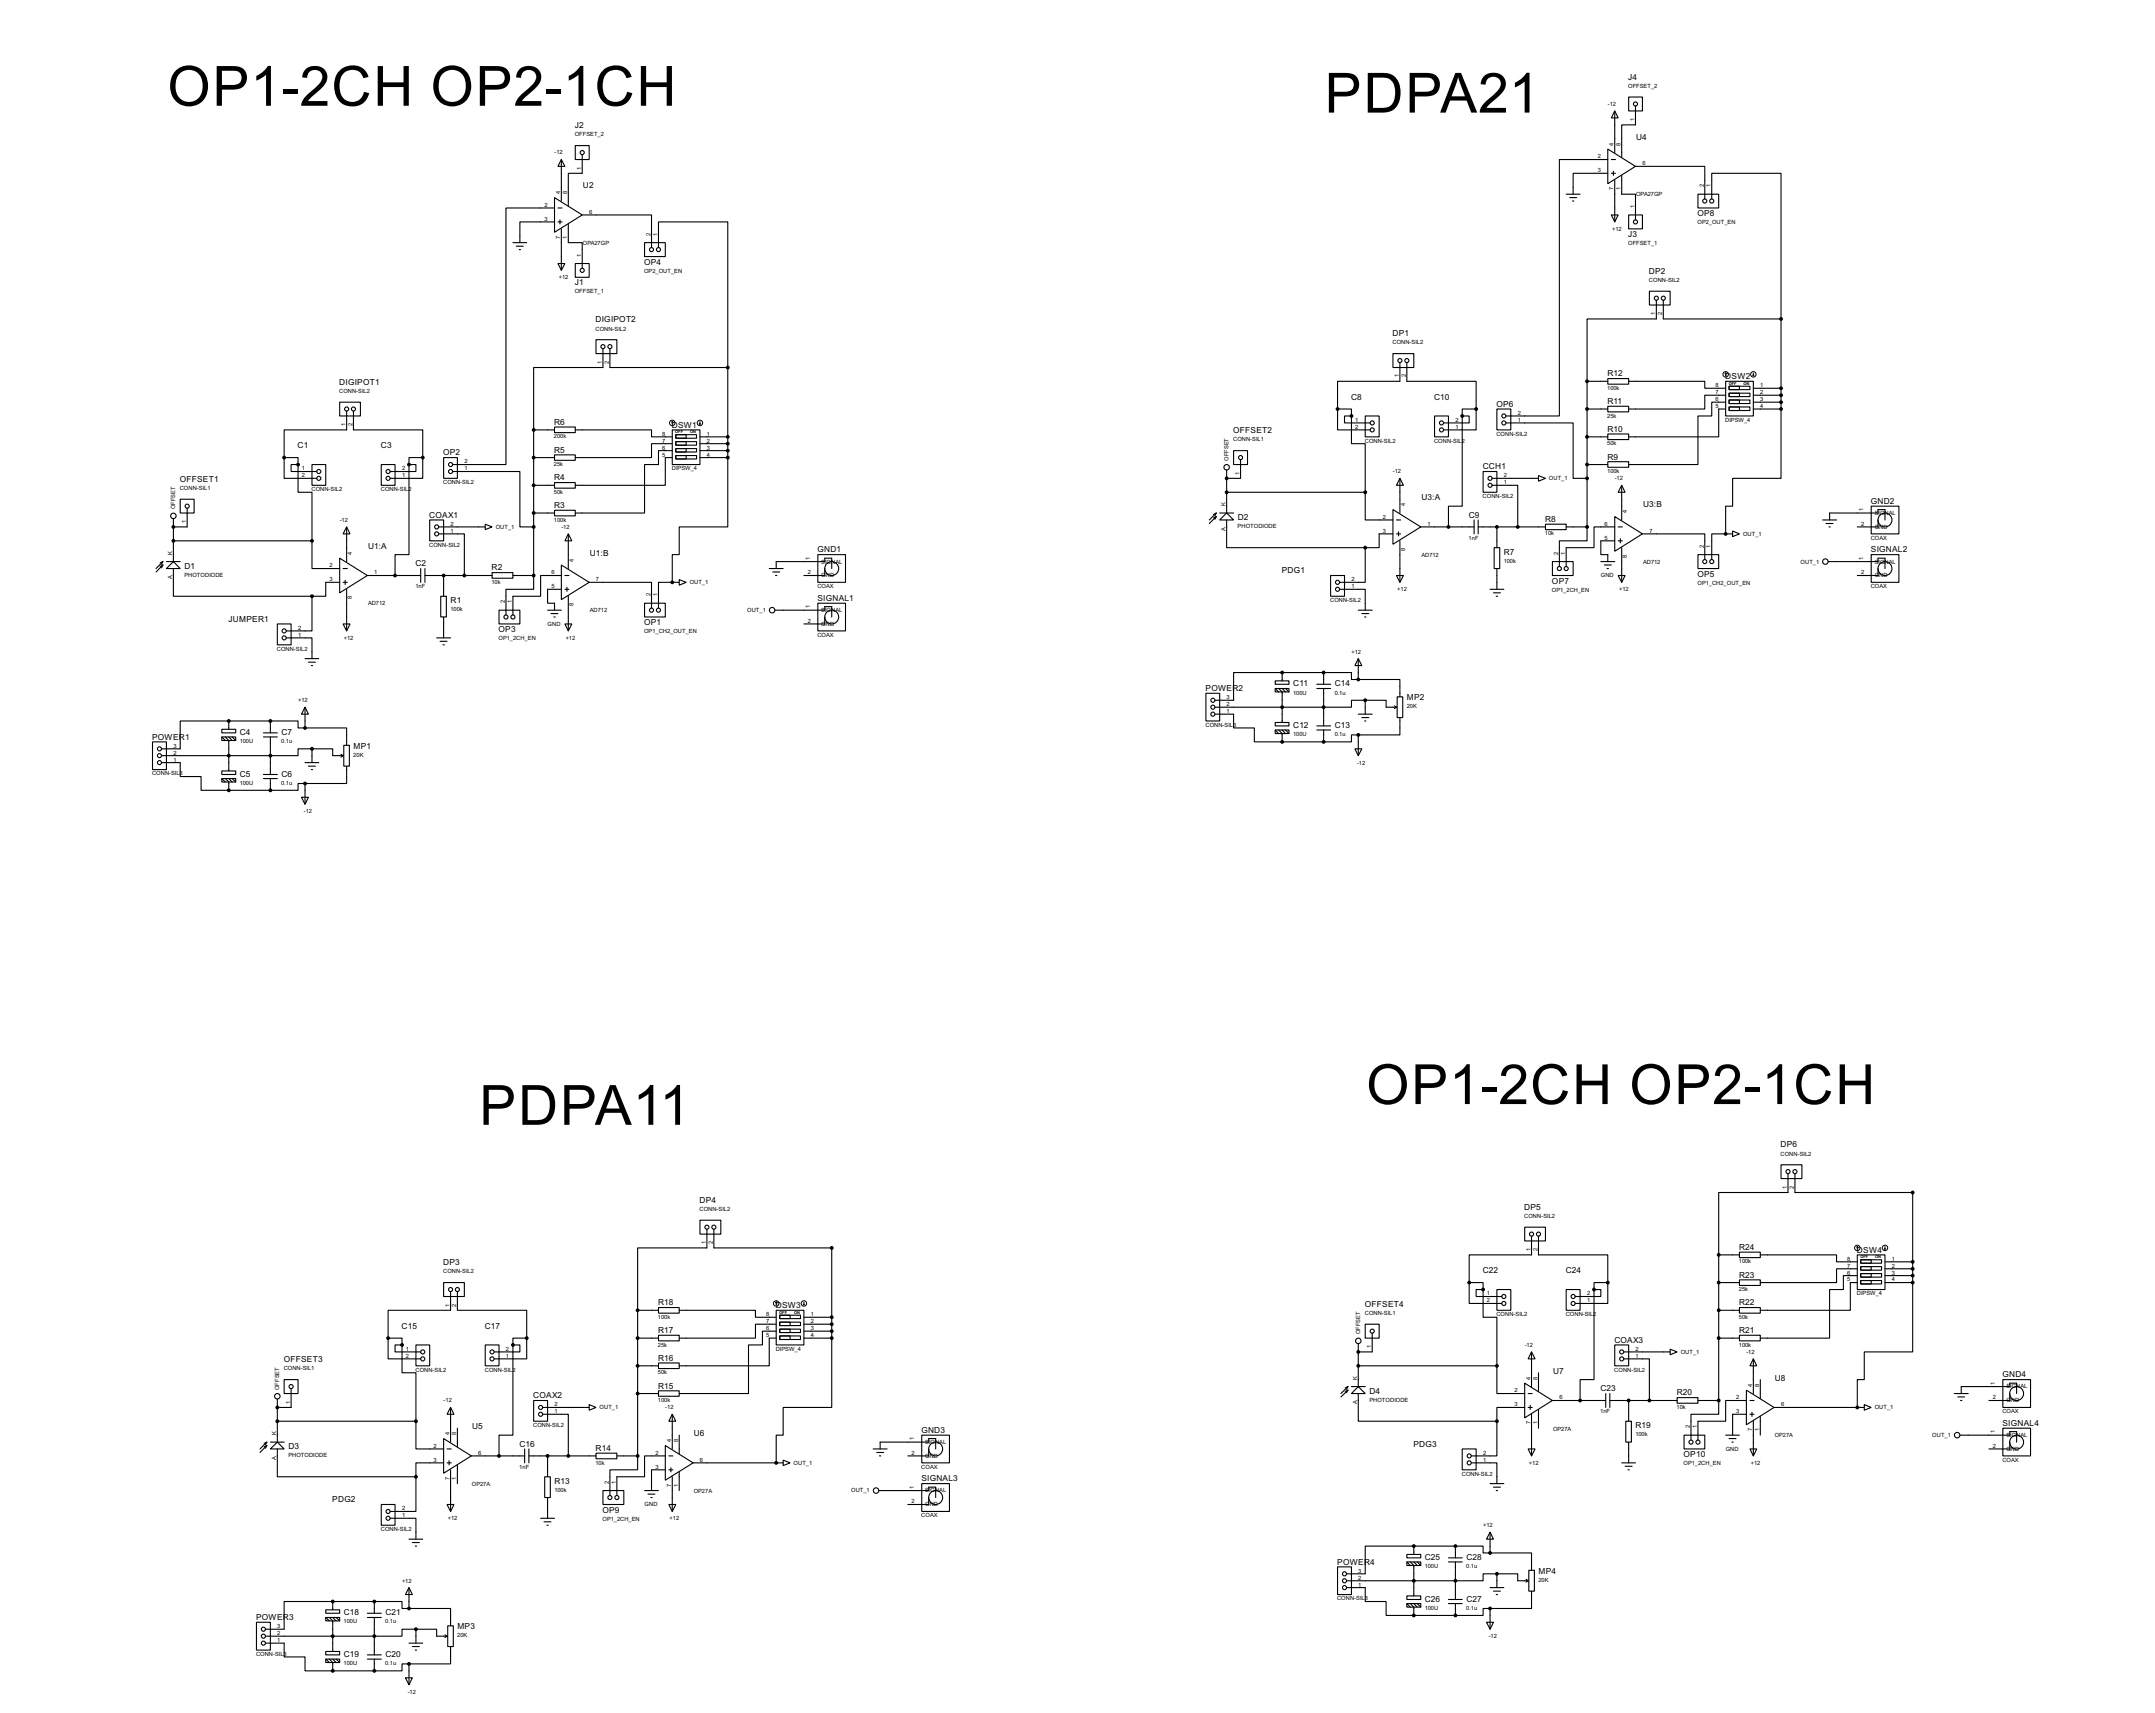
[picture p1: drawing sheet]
<svg xmlns="http://www.w3.org/2000/svg" width="790mm" height="628mm" viewBox="0 0 790 628" stroke-linecap="round" stroke-linejoin="round" font-family="sans-serif">
<defs><g id="words">
<g font-size="22.7">
<text x="61.4" y="38.8">OP1-2CH OP2-1CH</text>
<text x="485.5" y="41.3">PDPA21</text>
<text x="500.8" y="404.5">OP1-2CH OP2-1CH</text>
<text x="175.7" y="412.1">PDPA11</text>
</g>
<g font-size="3.4">
<text x="596.8" y="29.2">J4</text>
<text x="210.7" y="47">J2</text>
<text x="599.7" y="51.3">U4</text>
<text x="213.7" y="69.1">U2</text>
<text x="622.2" y="79.1">OP8</text>
<text x="596.8" y="86.8">J3</text>
<text x="236.1" y="96.9">OP4</text>
<text x="604.4" y="100.3">DP2</text>
<text x="210.7" y="104.5">J1</text>
<text x="218.3" y="118.1">DIGIPOT2</text>
<text x="510.4" y="123.2">DP1</text>
<text x="589.2" y="137.9">R12</text>
<text x="124.4" y="141">DIGIPOT1</text>
<text x="632.4" y="138.9">DSW2</text>
<text x="495.2" y="146.6">C8</text>
<text x="525.7" y="146.6">C10</text>
<text x="548.5" y="149">OP6</text>
<text x="589.2" y="148.1">R11</text>
<text x="203.1" y="155.7">R6</text>
<text x="246.3" y="156.7">DSW1</text>
<text x="452" y="158.7">OFFSET2</text>
<text x="589.2" y="158.2">R10</text>
<text x="109.1" y="164.3">C1</text>
<text x="139.6" y="164.3">C3</text>
<text x="162.5" y="166.9">OP2</text>
<text x="203.1" y="165.8">R5</text>
<text x="543.5" y="172">CCH1</text>
<text x="589.2" y="168.4">R9</text>
<text x="65.9" y="176.6">OFFSET1</text>
<text x="203.1" y="176">R4</text>
<text x="521" y="183.4">U3:A</text>
<text x="602.3" y="185.9">U3:B</text>
<text x="685.7" y="184.7">GND2</text>
<text x="157.4" y="189.7">COAX1</text>
<text x="203.1" y="186.2">R3</text>
<text x="453.7" y="190.5">D2</text>
<text x="538.4" y="189.7">C9</text>
<text x="566.3" y="191.2">R8</text>
<text x="134.9" y="201.1">U1:A</text>
<text x="216.2" y="203.7">U1:B</text>
<text x="299.6" y="202.4">GND1</text>
<text x="551.2" y="203.2">R7</text>
<text x="685.7" y="202.4">SIGNAL2</text>
<text x="67.6" y="208.3">D1</text>
<text x="152.3" y="207.5">C2</text>
<text x="180.2" y="209">R2</text>
<text x="469.8" y="210.1">PDG1</text>
<text x="568.9" y="213.8">OP7</text>
<text x="622.2" y="211.2">OP5</text>
<text x="165.2" y="221">R1</text>
<text x="299.6" y="220.2">SIGNAL1</text>
<text x="83.7" y="227.8">JUMPER1</text>
<text x="182.8" y="231.6">OP3</text>
<text x="236.1" y="229">OP1</text>
<text x="474" y="251.5">C11</text>
<text x="489.3" y="251.5">C14</text>
<text x="441.9" y="253.2">POWER2</text>
<text x="515.7" y="256.6">MP2</text>
<text x="87.9" y="269.3">C4</text>
<text x="103.2" y="269.3">C7</text>
<text x="474" y="266.7">C12</text>
<text x="489.3" y="266.7">C13</text>
<text x="55.8" y="271">POWER1</text>
<text x="129.6" y="274.4">MP1</text>
<text x="87.9" y="284.5">C5</text>
<text x="103.2" y="284.5">C6</text>
<text x="652.7" y="420.4">DP6</text>
<text x="256.4" y="440.7">DP4</text>
<text x="558.7" y="443.3">DP5</text>
<text x="637.4" y="458">R24</text>
<text x="680.6" y="459">DSW4</text>
<text x="162.5" y="463.6">DP3</text>
<text x="543.5" y="466.6">C22</text>
<text x="573.9" y="466.6">C24</text>
<text x="637.4" y="468.1">R23</text>
<text x="241.2" y="478.3">R18</text>
<text x="284.4" y="479.3">DSW3</text>
<text x="500.3" y="478.8">OFFSET4</text>
<text x="637.4" y="478.3">R22</text>
<text x="147.2" y="486.9">C15</text>
<text x="177.7" y="486.9">C17</text>
<text x="241.2" y="488.4">R17</text>
<text x="591.7" y="492">COAX3</text>
<text x="637.4" y="488.4">R21</text>
<text x="104" y="499.2">OFFSET3</text>
<text x="241.2" y="498.6">R16</text>
<text x="569.3" y="503.4">U7</text>
<text x="241.2" y="508.8">R15</text>
<text x="586.6" y="509.8">C23</text>
<text x="650.5" y="506">U8</text>
<text x="734" y="504.7">GND4</text>
<text x="195.5" y="512.3">COAX2</text>
<text x="502" y="510.6">D4</text>
<text x="614.6" y="511.3">R20</text>
<text x="173" y="523.7">U5</text>
<text x="254.3" y="526.3">U6</text>
<text x="337.7" y="525">GND3</text>
<text x="599.5" y="523.3">R19</text>
<text x="734" y="522.5">SIGNAL4</text>
<text x="105.7" y="530.9">D3</text>
<text x="190.4" y="530.1">C16</text>
<text x="218.3" y="531.6">R14</text>
<text x="518.1" y="530.1">PDG3</text>
<text x="617.1" y="533.8">OP10</text>
<text x="203.3" y="543.6">R13</text>
<text x="337.7" y="542.8">SIGNAL3</text>
<text x="121.8" y="550.4">PDG2</text>
<text x="220.9" y="554.2">OP9</text>
<text x="490.1" y="573.3">POWER4</text>
<text x="522.3" y="571.5">C25</text>
<text x="537.5" y="571.5">C28</text>
<text x="563.9" y="576.6">MP4</text>
<text x="522.3" y="586.8">C26</text>
<text x="537.5" y="586.8">C27</text>
<text x="93.9" y="593.6">POWER3</text>
<text x="126" y="591.9">C18</text>
<text x="141.3" y="591.9">C21</text>
<text x="167.7" y="596.9">MP3</text>
<text x="126" y="607.1">C19</text>
<text x="141.3" y="607.1">C20</text>
</g>
<g font-size="2.4">
<text x="596.8" y="32.2">OFFSET_2</text>
<text x="589.3" y="38.8">-12</text>
<text x="599.1" y="44.4" transform="rotate(-90 599.1 44.4)">1</text>
<text x="210.7" y="50">OFFSET_2</text>
<text x="591.5" y="53.4" transform="rotate(-90 591.5 53.4)">4</text>
<text x="594" y="53.3" transform="rotate(-90 594 53.3)">8</text>
<text x="203.3" y="56.6">-12</text>
<text x="585.6" y="58">2</text>
<text x="213" y="62.1" transform="rotate(-90 213 62.1)">1</text>
<text x="585.6" y="63.1">3</text>
<text x="602" y="60.6">6</text>
<text x="205.3" y="71.2" transform="rotate(-90 205.3 71.2)">4</text>
<text x="207.9" y="71.2" transform="rotate(-90 207.9 71.2)">8</text>
<text x="591.5" y="69.8" transform="rotate(-90 591.5 69.8)">7</text>
<text x="594" y="69.8" transform="rotate(-90 594 69.8)">1</text>
<text x="599.7" y="72">OPA27GP</text>
<text x="624.4" y="68.6" transform="rotate(-90 624.4 68.6)">2</text>
<text x="627" y="68.6" transform="rotate(-90 627 68.6)">1</text>
<text x="199.6" y="75.8">2</text>
<text x="599.1" y="76.2" transform="rotate(-90 599.1 76.2)">1</text>
<text x="199.6" y="80.9">3</text>
<text x="216" y="78.3">6</text>
<text x="622.2" y="82.1">OP2_OUT_EN</text>
<text x="205.4" y="87.5" transform="rotate(-90 205.4 87.5)">7</text>
<text x="207.9" y="87.5" transform="rotate(-90 207.9 87.5)">1</text>
<text x="213.6" y="89.7">OPA27GP</text>
<text x="238.4" y="86.4" transform="rotate(-90 238.4 86.4)">2</text>
<text x="241" y="86.4" transform="rotate(-90 241 86.4)">1</text>
<text x="590.9" y="84.6">+12</text>
<text x="596.8" y="89.7">OFFSET_1</text>
<text x="213" y="94" transform="rotate(-90 213 94)">1</text>
<text x="236.1" y="99.9">OP2_OUT_EN</text>
<text x="204.8" y="102.3">+12</text>
<text x="210.7" y="107.5">OFFSET_1</text>
<text x="604.4" y="103.3">CONN-SIL2</text>
<text x="606.7" y="115.4" transform="rotate(-90 606.7 115.4)">1</text>
<text x="609.3" y="115.5" transform="rotate(-90 609.3 115.5)">2</text>
<text x="218.3" y="121.1">CONN-SIL2</text>
<text x="510.4" y="126.2">CONN-SIL2</text>
<text x="220.6" y="133.3" transform="rotate(-90 220.6 133.3)">1</text>
<text x="223.2" y="133.3" transform="rotate(-90 223.2 133.3)">2</text>
<text x="124.3" y="143.9">CONN-SIL2</text>
<text x="512.7" y="138.3" transform="rotate(-90 512.7 138.3)">1</text>
<text x="515.3" y="138.3" transform="rotate(-90 515.3 138.3)">2</text>
<text x="589.1" y="142.9">100k</text>
<text x="628.8" y="141.8">8</text>
<text x="645.2" y="141.8">1</text>
<text x="628.8" y="144.4">7</text>
<text x="628.8" y="147">6</text>
<text x="628.8" y="149.5">5</text>
<text x="645.2" y="144.4">2</text>
<text x="645.2" y="147">3</text>
<text x="645.2" y="149.5">4</text>
<text x="496.7" y="154.5">1</text>
<text x="533.5" y="154.5">2</text>
<text x="556.3" y="154.5">1</text>
<text x="556.3" y="152">2</text>
<text x="589.1" y="153">25k</text>
<text x="632.3" y="154.5">DIPSW_4</text>
<text x="126.7" y="156.1" transform="rotate(-90 126.7 156.1)">1</text>
<text x="129.2" y="156.1" transform="rotate(-90 129.2 156.1)">2</text>
<text x="203.1" y="160.6">200k</text>
<text x="242.7" y="159.7">8</text>
<text x="259.1" y="159.7">1</text>
<text x="452" y="161.7">CONN-SIL1</text>
<text x="496.7" y="157.1">2</text>
<text x="533.5" y="157.1">1</text>
<text x="548.5" y="159.6">CONN-SIL2</text>
<text x="242.7" y="162.2">7</text>
<text x="242.7" y="164.7">6</text>
<text x="242.7" y="167.2">5</text>
<text x="259.1" y="162.2">2</text>
<text x="259.1" y="164.7">3</text>
<text x="259.1" y="167.2">4</text>
<text x="500.2" y="162.2">CONN-SIL2</text>
<text x="525.6" y="162.2">CONN-SIL2</text>
<text x="589.1" y="163.1">50k</text>
<text x="110.7" y="172.4">1</text>
<text x="147.4" y="172.4">2</text>
<text x="170.2" y="172.4">1</text>
<text x="170.2" y="169.8">2</text>
<text x="203.1" y="170.7">25k</text>
<text x="246.2" y="172.3">DIPSW_4</text>
<text x="450.3" y="168.9" transform="rotate(-90 450.3 168.9)">OFFSET</text>
<text x="454.3" y="173.9" transform="rotate(-90 454.3 173.9)">1</text>
<text x="510.6" y="173.5">-12</text>
<text x="589.1" y="173.3">100k</text>
<text x="65.9" y="179.5">CONN-SIL1</text>
<text x="110.7" y="174.9">2</text>
<text x="114.2" y="179.9">CONN-SIL2</text>
<text x="139.6" y="179.9">CONN-SIL2</text>
<text x="147.4" y="174.9">1</text>
<text x="162.4" y="177.3">CONN-SIL2</text>
<text x="551.2" y="177.4">1</text>
<text x="551.2" y="174.9">2</text>
<text x="567.7" y="175.9">OUT_1</text>
<text x="591.9" y="175.9">-12</text>
<text x="203.1" y="181">50k</text>
<text x="449.2" y="185.4" transform="rotate(-90 449.2 185.4)">K</text>
<text x="515" y="185.5" transform="rotate(-90 515 185.5)">4</text>
<text x="543.4" y="182.5">CONN-SIL2</text>
<text x="64.3" y="186.7" transform="rotate(-90 64.3 186.7)">OFFSET</text>
<text x="68.2" y="191.7" transform="rotate(-90 68.2 191.7)">1</text>
<text x="124.5" y="191.2">-12</text>
<text x="203.1" y="191.1">100k</text>
<text x="506.9" y="190.1">2</text>
<text x="596.3" y="188" transform="rotate(-90 596.3 188)">4</text>
<text x="682.9" y="187.4" transform="rotate(-90 682.9 187.4)">1</text>
<text x="687.1" y="188.6">SIGNAL</text>
<text x="165.2" y="195.2">1</text>
<text x="165.2" y="192.6">2</text>
<text x="181.7" y="193.8">OUT_1</text>
<text x="205.8" y="193.8">-12</text>
<text x="449.2" y="194.4" transform="rotate(-90 449.2 194.4)">A</text>
<text x="453.6" y="193.5">PHOTODIODE</text>
<text x="506.9" y="195.2">3</text>
<text x="523.3" y="192.6">1</text>
<text x="538.3" y="197.7">1nF</text>
<text x="566.3" y="196.1">10k</text>
<text x="588.2" y="197.8">5</text>
<text x="588.2" y="192.6">6</text>
<text x="604.6" y="195.2">7</text>
<text x="638.9" y="196.3">OUT_1</text>
<text x="682.2" y="192.6">2</text>
<text x="685.7" y="197.7">COAX</text>
<text x="687.1" y="193.8">GND</text>
<text x="63.1" y="203.2" transform="rotate(-90 63.1 203.2)">K</text>
<text x="128.9" y="203.2" transform="rotate(-90 128.9 203.2)">4</text>
<text x="157.3" y="200.3">CONN-SIL2</text>
<text x="515" y="201.8" transform="rotate(-90 515 201.8)">8</text>
<text x="571.2" y="203.2" transform="rotate(-90 571.2 203.2)">2</text>
<text x="573.6" y="203.2" transform="rotate(-90 573.6 203.2)">1</text>
<text x="624.4" y="200.6" transform="rotate(-90 624.4 200.6)">2</text>
<text x="627" y="200.6" transform="rotate(-90 627 200.6)">1</text>
<text x="120.8" y="207.9">2</text>
<text x="210.2" y="205.8" transform="rotate(-90 210.2 205.8)">4</text>
<text x="296.8" y="205.1" transform="rotate(-90 296.8 205.1)">1</text>
<text x="301" y="206.5">SIGNAL</text>
<text x="521" y="204">AD712</text>
<text x="551.2" y="206.2">100k</text>
<text x="596.3" y="204.3" transform="rotate(-90 596.3 204.3)">8</text>
<text x="602.2" y="206.6">AD712</text>
<text x="660" y="206.5">OUT_1</text>
<text x="682.9" y="205.1" transform="rotate(-90 682.9 205.1)">1</text>
<text x="687.1" y="206.5">SIGNAL</text>
<text x="63.1" y="212.2" transform="rotate(-90 63.1 212.2)">A</text>
<text x="67.6" y="211.2">PHOTODIODE</text>
<text x="120.8" y="213">3</text>
<text x="137.2" y="210.5">1</text>
<text x="152.3" y="215.4">1nF</text>
<text x="180.2" y="213.9">10k</text>
<text x="202.1" y="215.5">5</text>
<text x="202.1" y="210.5">6</text>
<text x="218.5" y="213">7</text>
<text x="252.8" y="214">OUT_1</text>
<text x="296.1" y="210.5">2</text>
<text x="299.6" y="215.4">COAX</text>
<text x="301" y="211.6">GND</text>
<text x="495.4" y="215.5">1</text>
<text x="495.4" y="213">2</text>
<text x="586.8" y="211.6">GND</text>
<text x="622.2" y="214.2">OP1_CH2_OUT_EN</text>
<text x="682.2" y="210.5">2</text>
<text x="685.7" y="215.4">COAX</text>
<text x="687.1" y="211.6">GND</text>
<text x="129" y="219.6" transform="rotate(-90 129 219.6)">8</text>
<text x="134.9" y="221.8">AD712</text>
<text x="185.1" y="221" transform="rotate(-90 185.1 221)">2</text>
<text x="187.6" y="221" transform="rotate(-90 187.6 221)">1</text>
<text x="238.4" y="218.5" transform="rotate(-90 238.4 218.5)">2</text>
<text x="241" y="218.5" transform="rotate(-90 241 218.5)">1</text>
<text x="487.5" y="220.6">CONN-SIL2</text>
<text x="512.2" y="216.6">+12</text>
<text x="568.8" y="216.7">OP1_2CH_EN</text>
<text x="593.5" y="216.6">+12</text>
<text x="165.1" y="223.9">100k</text>
<text x="210.2" y="222.2" transform="rotate(-90 210.2 222.2)">8</text>
<text x="216.2" y="224.4">AD712</text>
<text x="273.9" y="224.3">OUT_1</text>
<text x="296.8" y="222.9" transform="rotate(-90 296.8 222.9)">1</text>
<text x="301" y="224.3">SIGNAL</text>
<text x="109.3" y="233.3">1</text>
<text x="109.3" y="230.7">2</text>
<text x="200.7" y="229.3">GND</text>
<text x="236.1" y="232">OP1_CH2_OUT_EN</text>
<text x="296.1" y="228.2">2</text>
<text x="299.6" y="233.3">COAX</text>
<text x="301" y="229.3">GND</text>
<text x="101.5" y="238.4">CONN-SIL2</text>
<text x="126.1" y="234.4">+12</text>
<text x="182.7" y="234.5">OP1_2CH_EN</text>
<text x="207.4" y="234.4">+12</text>
<text x="495.4" y="239.4">+12</text>
<text x="109.3" y="257.3">+12</text>
<text x="449.6" y="256.1">3</text>
<text x="474" y="254.5">100U</text>
<text x="489.2" y="254.5">0.1u</text>
<text x="449.6" y="261.3">1</text>
<text x="449.6" y="258.7">2</text>
<text x="515.6" y="259.5">20K</text>
<text x="441.8" y="266.2">CONN-SIL3</text>
<text x="474" y="269.7">100U</text>
<text x="489.2" y="269.7">0.1u</text>
<text x="63.6" y="274">3</text>
<text x="87.9" y="272.2">100U</text>
<text x="103.1" y="272.2">0.1u</text>
<text x="63.6" y="279">1</text>
<text x="63.6" y="276.5">2</text>
<text x="129.5" y="277.3">20K</text>
<text x="497.4" y="280.1">-12</text>
<text x="55.7" y="284.1">CONN-SIL3</text>
<text x="87.9" y="287.5">100U</text>
<text x="103.1" y="287.5">0.1u</text>
<text x="111.4" y="297.9">-12</text>
<text x="652.6" y="423.4">CONN-SIL2</text>
<text x="655" y="435.5" transform="rotate(-90 655 435.5)">1</text>
<text x="657.5" y="435.5" transform="rotate(-90 657.5 435.5)">2</text>
<text x="256.4" y="443.7">CONN-SIL2</text>
<text x="558.7" y="446.2">CONN-SIL2</text>
<text x="258.7" y="455.8" transform="rotate(-90 258.7 455.8)">1</text>
<text x="261.3" y="455.8" transform="rotate(-90 261.3 455.8)">2</text>
<text x="560.9" y="458.4" transform="rotate(-90 560.9 458.4)">1</text>
<text x="563.5" y="458.4" transform="rotate(-90 563.5 458.4)">2</text>
<text x="677.1" y="461.9">8</text>
<text x="693.5" y="461.9">1</text>
<text x="162.4" y="466.6">CONN-SIL2</text>
<text x="637.4" y="462.9">100k</text>
<text x="677.1" y="464.5">7</text>
<text x="677.1" y="467">6</text>
<text x="693.5" y="464.5">2</text>
<text x="693.5" y="467">3</text>
<text x="637.4" y="473.1">25k</text>
<text x="677.1" y="469.5">5</text>
<text x="693.5" y="469.5">4</text>
<text x="164.7" y="478.7" transform="rotate(-90 164.7 478.7)">1</text>
<text x="167.2" y="478.7" transform="rotate(-90 167.2 478.7)">2</text>
<text x="545" y="474.6">1</text>
<text x="545" y="477.2">2</text>
<text x="581.7" y="477.2">1</text>
<text x="581.7" y="474.6">2</text>
<text x="680.6" y="474.6">DIPSW_4</text>
<text x="241.2" y="483.2">100k</text>
<text x="280.8" y="482.2">8</text>
<text x="280.8" y="484.8">7</text>
<text x="297.2" y="482.2">1</text>
<text x="297.2" y="484.8">2</text>
<text x="500.2" y="481.8">CONN-SIL1</text>
<text x="548.5" y="482.2">CONN-SIL2</text>
<text x="573.9" y="482.2">CONN-SIL2</text>
<text x="637.4" y="483.2">50k</text>
<text x="280.8" y="487.3">6</text>
<text x="280.8" y="489.9">5</text>
<text x="297.2" y="487.3">3</text>
<text x="297.2" y="489.9">4</text>
<text x="498.6" y="488.9" transform="rotate(-90 498.6 488.9)">OFFSET</text>
<text x="148.8" y="494.9">1</text>
<text x="148.8" y="497.5">2</text>
<text x="185.5" y="497.5">1</text>
<text x="185.5" y="494.9">2</text>
<text x="241.2" y="493.4">25k</text>
<text x="284.3" y="494.9">DIPSW_4</text>
<text x="502.6" y="493.9" transform="rotate(-90 502.6 493.9)">1</text>
<text x="558.9" y="493.5">-12</text>
<text x="599.5" y="497.5">1</text>
<text x="599.5" y="494.9">2</text>
<text x="616" y="496">OUT_1</text>
<text x="637.4" y="493.4">100k</text>
<text x="640.1" y="496">-12</text>
<text x="104" y="502.1">CONN-SIL1</text>
<text x="152.3" y="502.5">CONN-SIL2</text>
<text x="177.7" y="502.5">CONN-SIL2</text>
<text x="241.2" y="503.5">50k</text>
<text x="591.7" y="502.5">CONN-SIL2</text>
<text x="102.3" y="509.3" transform="rotate(-90 102.3 509.3)">OFFSET</text>
<text x="497.5" y="505.4" transform="rotate(-90 497.5 505.4)">K</text>
<text x="561" y="505.4" transform="rotate(-90 561 505.4)">4</text>
<text x="563.5" y="505.5" transform="rotate(-90 563.5 505.5)">8</text>
<text x="642.3" y="508" transform="rotate(-90 642.3 508)">4</text>
<text x="644.8" y="508" transform="rotate(-90 644.8 508)">8</text>
<text x="731.2" y="507.4" transform="rotate(-90 731.2 507.4)">1</text>
<text x="735.4" y="508.7">SIGNAL</text>
<text x="106.3" y="514.3" transform="rotate(-90 106.3 514.3)">1</text>
<text x="162.6" y="513.8">-12</text>
<text x="203.3" y="515.3">2</text>
<text x="241.2" y="513.7">100k</text>
<text x="497.5" y="514.5" transform="rotate(-90 497.5 514.5)">A</text>
<text x="501.9" y="513.5">PHOTODIODE</text>
<text x="555.2" y="515.3">3</text>
<text x="555.2" y="510.2">2</text>
<text x="571.6" y="512.7">6</text>
<text x="636.4" y="512.7">2</text>
<text x="652.8" y="515.3">6</text>
<text x="730.4" y="512.7">2</text>
<text x="735.4" y="513.8">GND</text>
<text x="203.3" y="517.8">1</text>
<text x="219.8" y="516.4">OUT_1</text>
<text x="243.9" y="516.4">-12</text>
<text x="560.9" y="521.9" transform="rotate(-90 560.9 521.9)">7</text>
<text x="563.5" y="521.9" transform="rotate(-90 563.5 521.9)">1</text>
<text x="586.6" y="517.8">1nF</text>
<text x="614.5" y="516.2">10k</text>
<text x="636.4" y="517.8">3</text>
<text x="687.1" y="516.4">OUT_1</text>
<text x="733.9" y="517.8">COAX</text>
<text x="101.3" y="525.8" transform="rotate(-90 101.3 525.8)">K</text>
<text x="164.8" y="525.8" transform="rotate(-90 164.8 525.8)">4</text>
<text x="167.3" y="525.8" transform="rotate(-90 167.3 525.8)">8</text>
<text x="195.4" y="522.8">CONN-SIL2</text>
<text x="334.9" y="527.7" transform="rotate(-90 334.9 527.7)">1</text>
<text x="569.2" y="524.1">OP27A</text>
<text x="599.4" y="526.2">100k</text>
<text x="619.4" y="523.3" transform="rotate(-90 619.4 523.3)">2</text>
<text x="622" y="523.3" transform="rotate(-90 622 523.3)">1</text>
<text x="642.3" y="524.4" transform="rotate(-90 642.3 524.4)">7</text>
<text x="644.8" y="524.4" transform="rotate(-90 644.8 524.4)">1</text>
<text x="650.5" y="526.6">OP27A</text>
<text x="708.2" y="526.5">OUT_1</text>
<text x="731.2" y="525.2" transform="rotate(-90 731.2 525.2)">1</text>
<text x="735.4" y="526.5">SIGNAL</text>
<text x="105.7" y="533.9">PHOTODIODE</text>
<text x="158.9" y="530.5">2</text>
<text x="175.3" y="533">6</text>
<text x="240.2" y="533">2</text>
<text x="246" y="528.4" transform="rotate(-90 246 528.4)">4</text>
<text x="248.5" y="528.4" transform="rotate(-90 248.5 528.4)">8</text>
<text x="334.2" y="533">2</text>
<text x="339.1" y="529.1">SIGNAL</text>
<text x="543.6" y="533">2</text>
<text x="632.5" y="531.6">GND</text>
<text x="730.4" y="530.5">2</text>
<text x="735.4" y="531.6">GND</text>
<text x="101.3" y="534.8" transform="rotate(-90 101.3 534.8)">A</text>
<text x="158.9" y="535.6">3</text>
<text x="190.4" y="538.1">1nF</text>
<text x="218.3" y="536.6">10k</text>
<text x="240.2" y="538.1">3</text>
<text x="256.6" y="535.6">6</text>
<text x="290.9" y="536.7">OUT_1</text>
<text x="337.7" y="538.1">COAX</text>
<text x="339.1" y="534.1">GND</text>
<text x="543.6" y="535.6">1</text>
<text x="560.4" y="536.7">+12</text>
<text x="617.1" y="536.8">OP1_2CH_EN</text>
<text x="641.7" y="536.7">+12</text>
<text x="733.9" y="535.5">COAX</text>
<text x="164.8" y="542.2" transform="rotate(-90 164.8 542.2)">7</text>
<text x="167.2" y="542.2" transform="rotate(-90 167.2 542.2)">1</text>
<text x="173" y="544.4">OP27A</text>
<text x="223.2" y="543.6" transform="rotate(-90 223.2 543.6)">2</text>
<text x="225.7" y="543.6" transform="rotate(-90 225.7 543.6)">1</text>
<text x="246" y="544.7" transform="rotate(-90 246 544.7)">7</text>
<text x="248.6" y="544.7" transform="rotate(-90 248.6 544.7)">1</text>
<text x="334.9" y="545.5" transform="rotate(-90 334.9 545.5)">1</text>
<text x="535.8" y="540.6">CONN-SIL2</text>
<text x="203.2" y="546.6">100k</text>
<text x="236.3" y="551.9">GND</text>
<text x="254.3" y="547">OP27A</text>
<text x="312" y="546.8">OUT_1</text>
<text x="334.2" y="550.8">2</text>
<text x="339.1" y="546.8">SIGNAL</text>
<text x="339.1" y="551.9">GND</text>
<text x="147.4" y="555.9">1</text>
<text x="147.4" y="553.4">2</text>
<text x="164.2" y="557">+12</text>
<text x="220.8" y="557.1">OP1_2CH_EN</text>
<text x="245.5" y="557">+12</text>
<text x="337.7" y="555.9">COAX</text>
<text x="139.6" y="560.9">CONN-SIL2</text>
<text x="543.6" y="559.5">+12</text>
<text x="522.2" y="574.5">100U</text>
<text x="537.5" y="574.5">0.1u</text>
<text x="147.4" y="579.9">+12</text>
<text x="497.9" y="581.3">1</text>
<text x="497.9" y="578.8">2</text>
<text x="497.9" y="576.2">3</text>
<text x="563.9" y="579.6">20K</text>
<text x="490.1" y="586.3">CONN-SIL3</text>
<text x="522.2" y="589.7">100U</text>
<text x="537.5" y="589.7">0.1u</text>
<text x="101.7" y="599.1">2</text>
<text x="101.7" y="596.5">3</text>
<text x="126" y="594.8">100U</text>
<text x="141.2" y="594.8">0.1u</text>
<text x="167.6" y="599.9">20K</text>
<text x="101.7" y="601.6">1</text>
<text x="545.7" y="600.2">-12</text>
<text x="93.8" y="606.7">CONN-SIL3</text>
<text x="126" y="610.1">100U</text>
<text x="141.2" y="610.1">0.1u</text>
<text x="149.5" y="620.5">-12</text>
</g>
<g font-size="1.7">
<text x="633.6" y="141">OFF</text>
<text x="639.1" y="141">ON</text>
<text x="247.5" y="158.8">OFF</text>
<text x="253" y="158.8">ON</text>
<text x="681.9" y="461.1">OFF</text>
<text x="687.3" y="461.1">ON</text>
<text x="285.6" y="481.4">OFF</text>
<text x="291.1" y="481.4">ON</text>
</g>
</g></defs>
<g fill="none" stroke="#000" stroke-width=".4">
<path d="M597 35.6h5v5.1h-5zM599.5 38.9v6.9h-5.1v11.9M205.8 58.5l1.3 2.5h-2.6zM205.8 58.5v15.2M210.9 53.4h5.1v5.1h-5.1zM213.4 56.7v6.8h-5.1v12M589.3 54.6l10.2 6.4-10.2 6.3zM589.3 58.5h-17.7v93.9h-19.6M590.6 58.5h1.5M591.9 40.7l1.2 2.5h-2.5zM591.9 40.7v15.2M203.3 72.4l10.1 6.4-10.1 6.3z"/>
<path d="M203.3 76.2h-17.8v94h-19.6M204.5 76.2h1.5M213.4 78.8h25.4v11.9M574.1 71.2h5.1M575.4 72.4h2.5M576.4 73.7h.5M589.3 63.5h-12.7v7.7M590.6 78.8h2.5l-1.2 2.5zM590.6 63.5h1.5M591.4 62.8v1.5M591.9 66.1v15.2M594.4 64.3v6.9h5.1v9.4"/>
<path d="M597 78.8h5v5.1h-5zM599.5 61h25.4v11.9M622.4 71.2h7.6v5h-7.6zM627.4 72.9v-9.4h25.4v53.4M188 88.9h5.1M189.3 90.2h2.5M190.3 91.5h.5M203.3 81.3h-12.7v7.6M204.5 96.6h2.6l-1.3 2.5zM204.5 81.3h1.5M205.3 80.6v1.5M205.8 83.9v15.2"/>
<path d="M208.3 82.1v6.8h5.1v9.4M210.9 96.6h5.1v5h-5.1zM236.3 88.9h7.6v5.1h-7.6zM241.4 90.7v-9.4h25.4v53.4M604.6 106.7h7.6v5.1h-7.6zM607.1 110v6.9h-25.4v22.8M609.7 110v6.9h43.1M652.8 116.9v33M218.5 124.5h7.6v5.1h-7.6zM221 127.8v6.9h-25.4v22.8M223.6 127.8v6.9h43.2M266.8 134.7v33"/>
<path d="M510.6 129.6h7.6v5.1h-7.6zM513.1 132.9v6.8h-22.8v10.2M515.7 132.9v6.8h25.4v10.2M581.7 139.7v53.4M581.7 139.7h7.6M589.3 138.7h7.7v2.1h-7.7zM597 139.7h27.9v2.6h7.6M632.5 139.7h10.2v12.7h-10.2zM124.5 147.4h7.6v5h-7.6zM127.1 150.7v6.8h-22.9v10.2M129.6 150.7v6.8h25.4v10.2M195.6 157.5v53.4"/>
<path d="M195.6 157.5h7.7M203.3 156.5h7.6v2h-7.6zM210.9 157.5h27.9v2.6h7.6M246.4 157.5h10.2v12.7h-10.2zM247.7 159.3h7.6v1.3h-7.6zM247.7 159.3h3.8v1.3h-3.8zM490.3 149.9v7.6h11.9M490.3 149.9h5.1v2.5M495.4 152.4h-2.6v2.6h9.4M495.4 152.4v10.2h5v17.8M500.4 152.4h5.1v7.7h-5.1zM525.8 152.4h5.1v7.7h-5.1z"/>
<path d="M536 152.4h2.5v2.6h-9.4M536 152.4v33.1h-5.1v7.6M541.1 149.9v7.6h-12M541.1 149.9h-5.1v2.5M548.7 149.9h5.1v7.6h-5.1zM552 155h24.6v20.3h5.1M581.7 149.9h7.6M589.3 159h7.7v2.1h-7.7zM589.3 148.9h7.7v2h-7.7zM632.5 144.8h-7.6v5.1h-27.9M632.5 147.4h-5.1v5h-5v17.8h-25.4M632.5 149.9h-2.5v10.2h-33"/>
<path d="M633.8 141.5h7.6v1.3h-7.6zM633.8 141.5h3.8v1.3h-3.8zM633.8 144.1h7.6v1.2h-7.6zM633.8 144.1h3.8v1.2h-3.8zM633.8 146.6h7.6v1.3h-7.6zM633.8 146.6h3.8v1.3h-3.8zM633.8 149.1h7.6v1.3h-7.6zM633.8 149.1h3.8v1.3h-3.8zM642.7 149.9h10.1M642.7 147.4h10.1M642.7 144.8h10.1M642.7 142.3h10.1"/>
<path d="M652.8 149.9v25.4h-17.7v10.2h-2.6v10.1M104.2 167.7v7.6h11.9M104.2 167.7h5.1v2.5M109.3 170.2h-2.6v2.6h9.4M109.3 170.2v10.2h5.1v17.8M114.4 170.2h5v7.6h-5zM139.8 170.2h5v7.6h-5zM149.9 170.2h2.6v2.6h-9.4M149.9 170.2v33h-5.1v7.7M155 167.7v7.6h-11.9M155 167.7h-5.1v2.5M162.6 167.7h5.1v7.6h-5.1z"/>
<path d="M165.9 172.8h24.7v20.3h5M195.6 177.8h7.7M195.6 167.7h7.7M203.3 176.8h7.6v2.1h-7.6zM203.3 166.7h7.6v2h-7.6zM246.4 162.6h-7.6v5.1h-27.9M246.4 165.1h-5v5.1h-5.1v17.8h-25.4M246.4 167.7h-2.5v10.1h-33M247.7 161.8h7.6v1.3h-7.6zM247.7 161.8h3.8v1.3h-3.8zM247.7 164.4h7.6v1.2h-7.6zM247.7 164.4h3.8v1.2h-3.8z"/>
<path d="M247.7 166.9h7.6v1.3h-7.6zM247.7 166.9h3.8v1.3h-3.8zM256.6 167.7h10.2M256.6 165.1h10.2M256.6 162.6h10.2M256.6 160.1h10.2M266.8 167.7v25.4h-17.8v10.1h-2.6v10.2M449.6 172.2v15.8M452.2 165.1h5.1v5.1h-5.1zM454.7 168.4v6.9h-5.1M513.1 175.3l1.3 2.5h-2.5zM513.1 175.3v12.7"/>
<path d="M543.6 172.8h5.1v7.6h-5.1zM546.9 177.8h9.4v15.3M546.9 175.3h17M563.9 174.3l2.6 1-2.6 1zM581.7 160.1h7.6M581.7 170.2h7.6M589.3 169.2h7.7v2h-7.7zM594.4 177.8l1.3 2.6h-2.6zM594.4 177.8v12.7M63.6 190v15.8M63.6 198.2h50.8M66.1 182.9h5.1v5.1h-5.1z"/>
<path d="M68.6 186.2v6.9h-5M114.4 198.2v10.1h10.1M127.1 193.1l1.2 2.5h-2.5zM127.1 193.1v12.7M157.5 190.5h5.1v7.7h-5.1zM160.8 195.6h9.4v15.3M160.8 193.1h17.1M177.9 192.1l2.5 1-2.5 1zM195.6 188h7.7M203.3 187h7.6v2h-7.6zM208.3 195.6l1.3 2.6h-2.5zM208.3 195.6v12.7"/>
<path d="M445.8 188l-2.5 2.5M445.8 189.3l-2.5 2.5M445.8 189.3l-.5 1M445.8 189.3l-1 .5M445.8 188l-.5 1M445.8 188l-1 .5M447.1 188h5.1M449.6 188l2.6 2.5h-5.1zM449.6 190.5v10.2h50.8M449.6 180.4h50.8M500.4 180.4v10.1h10.2M510.6 186.7l10.2 6.4-10.2 6.3z"/>
<path d="M510.6 195.6h-5.1v5.1h-5.1M511.9 195.6h1.5M511.9 190.5h1.5M512.6 194.9v1.5M513.1 198.2v15.2M520.8 193.1h19.5M540.3 190.5v5.1M541.8 193.1h24.7M541.8 190.5v5.1M548.7 193.1v7.6M566.5 192.1h7.6v2h-7.6zM574.1 193.1h7.6"/>
<path d="M581.7 193.1v5.1h-10.1v9.4M591.9 189.3l10.1 6.3-10.1 6.4zM591.9 198.2h-5.1v5h2.5v2.6M591.9 193.1h-7.6v7.6h-10.2v6.9M593.1 193.1h1.6M593.1 198.2h1.6M593.9 197.4v1.5M602 195.6h22.9v9.4M632.5 195.6h-5.1v9.4M632.5 195.6h2.6M635.1 194.6l2.5 1-2.5 1zM668.1 190.5h5.1"/>
<path d="M669.3 191.8h2.6M670.4 193.1h.5M670.6 190.5v-2.5h17.8v-1.3h2.5v3.8M685.9 185.5h10.1v10.1h-10.1zM688.4 190.5v2.6h-7.6M59.7 205.8l-2.5 2.5M59.7 207l-2.5 2.6M59.7 207l-.5 1.1M59.7 207l-1 .6M59.7 205.8l-.5 1M59.7 205.8l-1 .5M61 208.3l2.6-2.5 2.5 2.5z"/>
<path d="M61 205.8h5.1M63.6 208.3v10.2h50.8M114.4 218.5v12.7h-9.4M124.5 204.5l10.2 6.4-10.2 6.3zM124.5 213.4h-5.1v5.1h-5M125.8 213.4h1.5M125.8 208.3h1.5M126.5 212.6v1.6M127.1 215.9v15.3M134.7 210.9h19.5M154.2 208.3v5.1M155.8 210.9h24.6"/>
<path d="M155.8 208.3v5.1M161.6 218.5h2v7.6h-2zM162.6 210.9v7.6M180.4 209.8h7.6v2.1h-7.6zM188 210.9h7.6M195.6 210.9v5h-10.1v9.4M205.8 207l10.2 6.4-10.2 6.3zM205.8 215.9h-5.1v5.1h2.6v2.6M205.8 210.9h-7.6v7.6h-10.2v6.8M207.1 210.9h1.5M207.1 215.9h1.5M207.8 215.2v1.5"/>
<path d="M208.3 218.5v12.7M216 213.4h22.8v9.4M246.4 213.4h-5v9.4M246.4 213.4h2.6M249 212.4l2.5 1-2.5 1zM282 208.3h5.1M283.3 209.6h2.5M284.3 210.9h.5M284.5 208.3v-2.5h17.8v-1.3h2.6v3.8M299.8 203.2h10.1v10.2h-10.1zM302.3 208.3v2.6h-7.6M487.7 210.9h5.1v7.6h-5.1z"/>
<path d="M491 215.9h9.4v7.7M500.4 200.7v12.7h-9.4M511.9 210.9h2.5l-1.3 2.5zM546.2 215.9h5M547.4 217.2h2.6M547.7 200.7h2v7.6h-2zM548.4 218.5h.5M548.7 208.3v7.6M569 205.8h7.6v5.1h-7.6zM586.8 205.8h5.1M588.1 207h2.5M589.1 208.3h.5"/>
<path d="M593.1 210.9h2.6l-1.3 2.5zM594.4 200.7v12.7M622.4 203.2h7.6v5.1h-7.6zM670.1 205.8h18.3v-1.3h2.5v3.8M685.9 203.2h10.1v10.2h-10.1zM688.4 208.3v2.6h-7.6M101.7 228.6h5v7.7h-5zM105 233.7h9.4v7.6M125.8 228.6h2.5l-1.2 2.6zM160.1 233.7h5.1M161.3 235h2.6M162.4 236.3h.5"/>
<path d="M162.6 226.1v7.6M182.9 223.6h7.7v5h-7.7zM200.7 223.6h5.1M202 224.8h2.5M203 226.1h.5M207.1 228.6h2.5l-1.3 2.6zM236.3 221h7.6v5.1h-7.6zM284 223.6h18.3v-1.3h2.6v3.8M299.8 221h10.1v10.2h-10.1zM302.3 226.1v2.5h-7.6M497.9 223.6h5.1M499.2 224.8h2.5"/>
<path d="M500.2 226.1h.5M111.8 259.1l1.3 2.6h-2.6zM111.8 259.1v7.6M111.8 241.3h5.1M113.1 242.6h2.5M114.1 243.9h.5M442 254h5.1v10.2h-5.1zM467.4 249.5h5.1v1.2h-5.1zM467.4 252.3h5.1v1.2h-5.1zM467.4 252.3l1.3 1.2M468.7 252.3l1.3 1.2v11.2M470 246.4h-17.8v10.2h-6.9"/>
<path d="M470 246.4v3.1M470 246.4h15.2M470 252.3l1.2 1.2M471.2 252.3l1.3 1.2M482.7 252.3h5M482.7 250.7h5M485.2 246.4h10.2v2.6h2.5M485.2 246.4v4.3M485.2 252.3v13.7M497.9 241.3l1.3 2.6h-2.6zM497.9 249h15.2v6.3M497.9 241.3v7.7"/>
<path d="M500.4 256.6h-5v2.5h-50.1M500.4 256.6h7.7v2.5h3.8M500.4 256.6v5.1M511.1 258.6l.8 .5M511.9 259.1l-.8 .5M512.1 255.3h2.1v7.6h-2.1zM55.9 271.8h5.1v10.2h-5.1zM59.2 279.4h6.9v5.1h7.6v5.1h10.2M81.3 267.2h5.1v1.3h-5.1zM81.3 270h5.1v1.3h-5.1zM81.3 270l1.3 1.3M82.6 270l1.3 1.3v11.2"/>
<path d="M83.9 264.2h-17.8v10.2h-6.9M83.9 264.2v3M83.9 264.2h15.2M83.9 270l1.2 1.3M85.1 270l1.3 1.3M96.6 270h5.1M96.6 268.5h5.1M99.1 264.2h10.2v2.5h2.5M99.1 264.2v4.3M99.1 270v13.8M111.8 266.7h15.3v6.4M111.8 279.4h5.1"/>
<path d="M114.4 274.4h-5.1v2.5h-50.1M114.4 274.4h7.6v2.5h3.8M114.4 274.4v5M125 276.4l.8 .5M125.8 276.9l-.8 .5M126 273.1h2.1v7.6h-2.1zM445.3 261.7h6.9v5h7.6v5.1h10.2M467.4 264.7h5.1v1.3h-5.1zM467.4 267.5h5.1v1.3h-5.1zM467.4 267.5l1.3 1.3M468.7 267.5l1.3 1.3v3M470 271.8h15.2"/>
<path d="M470 267.5l1.2 1.3M471.2 267.5l1.3 1.3M482.7 267.5h5M482.7 266h5M485.2 267.5v4.3M496.6 274.4h2.6l-1.3 2.5zM497.9 269.3h-2.5v2.5h-10.2M497.9 269.3v7.6M497.9 261.7h5.1M499.2 262.9h2.5M500.2 264.2h.5M513.1 262.9v6.4h-15.2"/>
<path d="M81.3 282.5h5.1v1.3h-5.1zM81.3 285.3h5.1v1.2h-5.1zM81.3 285.3l1.3 1.2M82.6 285.3l1.3 1.2v3.1M83.9 289.6h15.2M83.9 285.3l1.2 1.2M85.1 285.3l1.3 1.2M96.6 285.3h5.1M96.6 283.8h5.1M99.1 285.3v4.3M110.5 292.1h2.6l-1.3 2.6zM111.8 287.1h-2.5v2.5h-10.2"/>
<path d="M111.8 287.1v7.6M113.1 280.7h2.5M114.1 282h.5M127.1 280.7v6.4h-15.3M652.8 426.8h7.7v5h-7.7zM655.4 430.1v6.8h-25.4v22.9M657.9 430.1v6.8h43.2v33M256.6 447.1h7.6v5.1h-7.6zM259.1 450.4v6.8h-25.4v22.9M261.7 450.4v6.8h43.2v33.1M558.9 449.6h7.6v5.1h-7.6zM561.4 452.9v6.9h-22.9v10.1"/>
<path d="M563.9 452.9v6.9h25.4v10.1M630 459.8v53.3M630 459.8h7.6M637.6 458.8h7.6v2h-7.6zM645.2 459.8h28v2.5h7.6M680.8 459.8h10.1v12.7h-10.1zM162.6 469.9h7.6v5.1h-7.6zM165.2 473.2v6.9h-22.9v10.2M167.7 473.2v6.9h25.4v10.2M241.4 479.1h7.6v2h-7.6zM538.5 469.9v7.7h12M538.5 469.9h5.1v2.6"/>
<path d="M543.6 472.5h-2.5v2.5h9.4M543.6 472.5v10.1h5.1v17.8M548.7 472.5h5.1v7.6h-5.1zM574.1 472.5h5.1v7.6h-5.1zM584.3 472.5h2.5v2.5h-9.4M584.3 472.5v33h-5.1v7.6M589.3 469.9v7.7h-11.9M589.3 469.9h-5v2.6M630 469.9h7.6M637.6 479.1h7.6v2h-7.6zM637.6 468.9h7.6v2.1h-7.6zM680.8 464.9h-7.6v5h-28"/>
<path d="M680.8 467.4h-5.1v5.1h-5.1v17.8h-25.4M680.8 469.9h-2.6v10.2h-33M682 461.6h7.7v1.2h-7.7zM682 461.6h3.9v1.2h-3.9zM682 464.1h7.7v1.3h-7.7zM682 464.1h3.9v1.3h-3.9zM682 466.6h7.7v1.3h-7.7zM682 466.6h3.9v1.3h-3.9zM682 469.2h7.7v1.2h-7.7zM682 469.2h3.9v1.2h-3.9zM690.9 469.9h10.2M690.9 467.4h10.2"/>
<path d="M690.9 464.9h10.2M690.9 462.3h10.2M701.1 469.9v25.4h-17.8v10.2h-2.5v10.2M142.3 490.3v7.6h11.9M142.3 490.3h5.1v2.5M147.4 492.8h-2.6v2.5h9.4M147.4 492.8v10.2h5.1v17.7M152.5 492.8h5v7.6h-5zM177.9 492.8h5v7.6h-5zM188 492.8h2.6v2.5h-9.4M188 492.8v33h-5.1v7.6M193.1 490.3v7.6h-11.9"/>
<path d="M193.1 490.3h-5.1v2.5M233.7 480.1v53.3M233.7 490.3h7.7M233.7 480.1h7.7M241.4 499.4h7.6v2h-7.6zM241.4 489.2h7.6v2.1h-7.6zM249 480.1h27.9v2.5h7.6M284.5 480.1h10.2v12.7h-10.2zM284.5 485.2h-7.6v5.1h-27.9M284.5 487.7h-5v5.1h-5.1v17.8h-25.4M284.5 490.3h-2.5v10.1h-33M285.8 481.9h7.6v1.2h-7.6z"/>
<path d="M285.8 481.9h3.8v1.2h-3.8zM285.8 484.4h7.6v1.3h-7.6zM285.8 484.4h3.8v1.3h-3.8zM285.8 487h7.6v1.2h-7.6zM285.8 487h3.8v1.2h-3.8zM285.8 489.5h7.6v1.3h-7.6zM285.8 489.5h3.8v1.3h-3.8zM294.7 490.3h10.2M294.7 487.7h10.2M294.7 485.2h10.2M294.7 482.6h10.2M304.9 490.3v25.4h-17.8v10.1h-2.6v10.2"/>
<path d="M497.9 492.3v15.7M500.4 485.2h5.1v5.1h-5.1zM503 488.5v6.8h-5.1M561.4 495.3l1.3 2.6h-2.6zM561.4 495.3v12.7M591.9 492.8h5.1v7.6h-5.1zM595.2 497.9h9.4v15.2M595.2 495.3h17M612.2 494.3l2.5 1-2.5 1.1zM630 490.3h7.6M630 480.1h7.6M637.6 489.2h7.6v2.1h-7.6z"/>
<path d="M642.7 497.9l1.2 2.5h-2.5zM642.7 497.9v12.7M101.7 512.6v15.8M104.2 505.5h5.1v5.1h-5.1zM106.7 508.8v6.9h-5M165.2 515.7l1.2 2.5h-2.5zM165.2 515.7v12.7M195.6 513.1h5.1v7.6h-5.1zM198.9 518.2h9.4v15.2M198.9 515.7h17.1M216 514.6l2.5 1.1-2.5 1zM233.7 510.6h7.7"/>
<path d="M233.7 500.4h7.7M241.4 509.6h7.6v2h-7.6zM246.4 518.2l1.3 2.5h-2.5zM246.4 518.2v12.7M494.1 508l-2.6 2.6M494.1 509.3l-2.6 2.5M494.1 509.3l-.5 1M494.1 509.3l-1 .5M494.1 508l-.5 1.1M494.1 508l-1 .5M495.4 508h5M497.9 508l2.5 2.6h-5z"/>
<path d="M497.9 510.6v10.1h50.8M497.9 500.4h50.8M548.7 500.4v10.2h10.2M558.9 506.8l10.1 6.3-10.1 6.4zM558.9 515.7h-10.2v5M560.1 515.7h1.5M560.1 510.6h1.5M560.9 514.9v1.5M561.4 518.2v15.2M563.9 503v6.8M563.9 516.4v6.9M569 513.1h19.6"/>
<path d="M588.6 510.6v5.1M590.1 513.1h24.6M590.1 510.6v5.1M597 513.1v7.6M614.7 512.1h7.7v2h-7.7zM622.4 513.1h7.6M630 513.1v5.1h-10.2v9.4M640.1 509.3l10.2 6.4-10.2 6.3zM640.1 513.1h-7.6v7.6h-10.1v6.9M640.1 518.2h-5v7.6M641.4 513.1h1.5M641.4 518.2h1.5"/>
<path d="M642.2 517.4v1.6M645.2 505.5v6.9M645.2 519v6.8M650.3 515.7h33M683.3 514.6l2.6 1.1-2.6 1zM716.3 510.6h5.1M717.6 511.8h2.5M718.6 513.1h.5M718.9 510.6v-2.6h17.8v-1.2h2.5v3.8M734.1 505.5h10.2v10.2h-10.2zM736.7 510.6v2.5h-7.7M97.8 528.4l-2.5 2.5"/>
<path d="M97.8 529.6l-2.5 2.6M97.8 529.6l-.5 1M97.8 529.6l-1 .5M97.8 528.4l-.5 1M97.8 528.4l-1 .5M99.1 530.9l2.6-2.5 2.5 2.5zM99.1 528.4h5.1M101.7 530.9v10.2h50.8M101.7 520.7h50.8M152.5 520.7v10.2h10.1M162.6 527.1l10.2 6.3-10.2 6.4zM162.6 536h-10.1v5.1"/>
<path d="M163.9 536h1.5M163.9 530.9h1.5M164.6 535.2v1.5M165.2 538.5v15.3M167.7 523.3v6.8M167.7 536.7v6.9M172.8 533.4h19.5M192.3 530.9v5.1M193.9 533.4h24.6M193.9 530.9v5.1M200.7 533.4v7.7M218.5 532.4h7.6v2.1h-7.6z"/>
<path d="M226.1 533.4h7.6M233.7 533.4v5.1h-10.1v9.4M243.9 529.6l10.2 6.4-10.2 6.3zM243.9 533.4h-7.6v7.7h-10.2v6.8M243.9 538.5h-5.1v7.6M245.2 533.4h1.5M245.2 538.5h1.5M245.9 537.8v1.5M249 525.8v6.9M249 539.3v6.8M254.1 536h33M287.1 535l2.5 1-2.5 1z"/>
<path d="M320.1 530.9h5.1M321.4 532.2h2.5M322.4 533.4h.5M322.6 530.9v-2.5h17.8v-1.3h2.6v3.8M337.9 525.8h10.1v10.2h-10.1zM340.4 530.9v2.5h-7.6M536 530.9h5.1v7.6h-5.1zM539.3 536h9.4v7.6M548.7 520.7v12.7h-9.4M560.1 530.9h2.6l-1.3 2.5zM594.4 536h5.1M595.7 537.2h2.5"/>
<path d="M595.9 520.7h2.1v7.7h-2.1zM596.7 538.5h.5M597 528.4v7.6M617.3 525.8h7.6v5.1h-7.6zM632.5 525.8h5.1M633.8 527.1h2.5M634.8 528.4h.5M641.4 530.9h2.5l-1.2 2.5zM642.7 520.7v12.7M718.4 525.8h18.3v-1.3h2.5v3.9M734.1 523.3h10.2v10.1h-10.2zM736.7 528.4v2.5h-7.7"/>
<path d="M139.8 551.2h5v7.6h-5zM143.1 556.3h9.4v7.6M152.5 541.1v12.7h-9.4M163.9 551.2h2.5l-1.2 2.6zM198.2 556.3h5.1M199.4 557.6h2.6M199.7 541.1h2v7.6h-2zM200.5 558.8h.5M200.7 548.7v7.6M221 546.1h7.7v5.1h-7.7zM236.3 546.1h5.1M237.5 547.4h2.6"/>
<path d="M238.6 548.7h.5M245.2 551.2h2.5l-1.3 2.6zM246.4 541.1v12.7M322.1 546.1h18.3v-1.2h2.6v3.8M337.9 543.6h10.1v10.2h-10.1zM340.4 548.7v2.5h-7.6M546.2 543.6h5M547.4 544.9h2.6M548.4 546.1h.5M149.9 563.9h5.1M151.2 565.2h2.5M152.2 566.5h.5"/>
<path d="M490.3 574.1h5.1v10.1h-5.1zM515.7 569.5h5.1v1.3h-5.1zM515.7 572.3h5.1v1.3h-5.1zM515.7 572.3l1.2 1.3M516.9 572.3l1.3 1.3v11.1M518.2 566.5h-17.8v10.1h-6.8M518.2 566.5v3M518.2 566.5h15.3M518.2 572.3l1.3 1.3M519.5 572.3l1.3 1.3M530.9 572.3h5.1M530.9 570.8h5.1"/>
<path d="M533.5 566.5h10.1v2.5h2.6M533.5 566.5v4.3M533.5 572.3v13.7M546.2 561.4l1.2 2.5h-2.5zM546.2 569h15.2v6.3M546.2 561.4v7.6M548.7 576.6h-5.1v2.6h-50M548.7 576.6h7.6v2.6h3.8M548.7 576.6v5.1M559.4 578.6l.7 .6M560.1 579.2l-.7 .5M560.4 575.3h2v7.7h-2z"/>
<path d="M94 594.4h5.1v10.2h-5.1zM119.4 589.8h5.1v1.3h-5.1zM119.4 592.6h5.1v1.3h-5.1zM119.4 592.6l1.3 1.3M120.7 592.6l1.3 1.3v11.2M122 586.8h-17.8v10.1h-6.9M122 586.8v3M122 586.8h15.2M122 592.6l1.2 1.3M123.2 592.6l1.3 1.3M134.7 592.6h5.1M134.7 591.1h5.1"/>
<path d="M137.2 586.8h10.2v2.5h2.5M137.2 586.8v4.3M137.2 592.6v13.7M149.9 581.7l1.3 2.5h-2.6zM149.9 589.3h15.3v6.4M149.9 581.7v7.6M152.5 596.9h-5.1v2.6h-50.1M152.5 596.9h7.6v2.6h3.8M152.5 596.9v5.1M163.1 599l.8 .5M163.9 599.5l-.8 .5M164.1 595.7h2.1v7.6h-2.1z"/>
<path d="M493.6 581.7h6.8v5.1h7.7v5.1h10.1M515.7 584.7h5.1v1.3h-5.1zM515.7 587.5h5.1v1.3h-5.1zM515.7 587.5l1.2 1.3M516.9 587.5l1.3 1.3v3.1M518.2 591.9h15.3M518.2 587.5l1.3 1.3M519.5 587.5l1.3 1.3M530.9 587.5h5.1M530.9 586h5.1M533.5 587.5v4.4M544.9 594.4h2.5l-1.2 2.5z"/>
<path d="M546.2 589.3h-2.6v2.6h-10.1M546.2 589.3v7.6M546.2 581.7h5M547.4 583h2.6M548.4 584.2h.5M561.4 583v6.3h-15.2M97.3 602h6.9v5.1h7.6v5.1h10.2M119.4 605.1h5.1v1.2h-5.1zM119.4 607.9h5.1v1.2h-5.1zM119.4 607.9l1.3 1.2M120.7 607.9l1.3 1.2v3.1M122 612.2h15.2"/>
<path d="M122 607.9l1.2 1.2M123.2 607.9l1.3 1.2M134.7 607.9h5.1M134.7 606.3h5.1M137.2 607.9v4.3M148.6 614.7h2.6l-1.3 2.6zM149.9 609.6h-2.5v2.6h-10.2M149.9 609.6v7.7M149.9 602h5.1M151.2 603.3h2.5M152.2 604.6h.5M165.2 603.3v6.3h-15.3"/>
<circle cx="599.4" cy="38.1" r=".75"/>
<circle cx="213.4" cy="55.9" r=".75"/>
<circle cx="624.8" cy="73.7" r=".75"/>
<circle cx="627.4" cy="73.7" r=".75"/>
<circle cx="213.4" cy="99.1" r=".75"/>
<circle cx="238.8" cy="91.5" r=".75"/>
<circle cx="241.3" cy="91.5" r=".75"/>
<circle cx="599.4" cy="81.3" r=".75"/>
<circle cx="607.1" cy="109.3" r=".75"/>
<circle cx="609.6" cy="109.3" r=".75"/>
<circle cx="221" cy="127" r=".75"/>
<circle cx="223.5" cy="127" r=".75"/>
<circle cx="513.1" cy="132.1" r=".75"/>
<circle cx="515.6" cy="132.1" r=".75"/>
<circle cx="127" cy="149.9" r=".75"/>
<circle cx="129.5" cy="149.9" r=".75"/>
<circle cx="502.9" cy="157.5" r=".75"/>
<circle cx="502.9" cy="155" r=".75"/>
<circle cx="528.3" cy="155" r=".75"/>
<circle cx="528.3" cy="157.5" r=".75"/>
<circle cx="551.2" cy="155" r=".75"/>
<circle cx="551.2" cy="152.4" r=".75"/>
<circle cx="116.8" cy="172.8" r=".75"/>
<circle cx="116.8" cy="175.3" r=".75"/>
<circle cx="142.2" cy="175.3" r=".75"/>
<circle cx="142.2" cy="172.8" r=".75"/>
<circle cx="165.1" cy="172.8" r=".75"/>
<circle cx="165.1" cy="170.2" r=".75"/>
<circle cx="449.6" cy="171.2" r="1"/>
<circle cx="454.7" cy="167.7" r=".75"/>
<circle cx="546.1" cy="177.8" r=".75"/>
<circle cx="546.1" cy="175.3" r=".75"/>
<circle cx="63.5" cy="189" r="1"/>
<circle cx="68.6" cy="185.5" r=".75"/>
<circle cx="160" cy="195.6" r=".75"/>
<circle cx="160" cy="193.1" r=".75"/>
<circle cx="690.9" cy="190.5" r="2.55"/>
<circle cx="304.8" cy="208.3" r="2.55"/>
<circle cx="490.2" cy="215.9" r=".75"/>
<circle cx="490.2" cy="213.4" r=".75"/>
<circle cx="571.5" cy="208.3" r=".75"/>
<circle cx="574" cy="208.3" r=".75"/>
<circle cx="624.8" cy="205.8" r=".75"/>
<circle cx="627.4" cy="205.8" r=".75"/>
<circle cx="669" cy="205.8" r="1"/>
<circle cx="690.9" cy="208.3" r="2.55"/>
<circle cx="104.1" cy="233.7" r=".75"/>
<circle cx="104.1" cy="231.2" r=".75"/>
<circle cx="185.4" cy="226.1" r=".75"/>
<circle cx="188" cy="226.1" r=".75"/>
<circle cx="238.8" cy="223.6" r=".75"/>
<circle cx="241.3" cy="223.6" r=".75"/>
<circle cx="283" cy="223.6" r="1"/>
<circle cx="304.8" cy="226.1" r="2.55"/>
<circle cx="444.5" cy="259.1" r=".75"/>
<circle cx="444.5" cy="256.6" r=".75"/>
<circle cx="58.4" cy="279.4" r=".75"/>
<circle cx="58.4" cy="276.9" r=".75"/>
<circle cx="58.4" cy="274.4" r=".75"/>
<circle cx="444.5" cy="261.7" r=".75"/>
<circle cx="655.3" cy="429.3" r=".75"/>
<circle cx="657.9" cy="429.3" r=".75"/>
<circle cx="259.1" cy="449.6" r=".75"/>
<circle cx="261.6" cy="449.6" r=".75"/>
<circle cx="561.3" cy="452.2" r=".75"/>
<circle cx="563.9" cy="452.2" r=".75"/>
<circle cx="165.1" cy="472.5" r=".75"/>
<circle cx="167.6" cy="472.5" r=".75"/>
<circle cx="551.2" cy="475" r=".75"/>
<circle cx="551.2" cy="477.6" r=".75"/>
<circle cx="576.6" cy="475" r=".75"/>
<circle cx="576.6" cy="477.6" r=".75"/>
<circle cx="154.9" cy="495.3" r=".75"/>
<circle cx="154.9" cy="497.9" r=".75"/>
<circle cx="180.3" cy="497.9" r=".75"/>
<circle cx="180.3" cy="495.3" r=".75"/>
<circle cx="497.8" cy="491.3" r="1"/>
<circle cx="502.9" cy="487.7" r=".75"/>
<circle cx="594.4" cy="497.9" r=".75"/>
<circle cx="594.4" cy="495.3" r=".75"/>
<circle cx="101.6" cy="511.6" r="1"/>
<circle cx="106.7" cy="508" r=".75"/>
<circle cx="198.1" cy="518.2" r=".75"/>
<circle cx="198.1" cy="515.7" r=".75"/>
<circle cx="739.1" cy="510.6" r="2.55"/>
<circle cx="342.9" cy="530.9" r="2.55"/>
<circle cx="538.5" cy="533.4" r=".75"/>
<circle cx="538.5" cy="536" r=".75"/>
<circle cx="619.8" cy="528.4" r=".75"/>
<circle cx="622.3" cy="528.4" r=".75"/>
<circle cx="717.3" cy="525.8" r="1"/>
<circle cx="739.1" cy="528.4" r="2.55"/>
<circle cx="142.2" cy="556.3" r=".75"/>
<circle cx="142.2" cy="553.8" r=".75"/>
<circle cx="223.5" cy="548.7" r=".75"/>
<circle cx="226.1" cy="548.7" r=".75"/>
<circle cx="321.1" cy="546.1" r="1"/>
<circle cx="342.9" cy="548.7" r="2.55"/>
<circle cx="492.8" cy="576.6" r=".75"/>
<circle cx="492.8" cy="579.2" r=".75"/>
<circle cx="96.5" cy="596.9" r=".75"/>
<circle cx="96.5" cy="599.5" r=".75"/>
<circle cx="492.8" cy="581.7" r=".75"/>
<circle cx="96.5" cy="602" r=".75"/>
</g>
<g fill="#000">
<circle cx="449.6" cy="175.3" r=".2"/>
<circle cx="63.6" cy="193.1" r=".2"/>
<circle cx="632.5" cy="195.6" r=".2"/>
<circle cx="246.4" cy="213.4" r=".2"/>
<circle cx="470" cy="246.4" r=".2"/>
<circle cx="485.2" cy="246.4" r=".2"/>
<circle cx="83.9" cy="264.2" r=".2"/>
<circle cx="99.1" cy="264.2" r=".2"/>
<circle cx="470" cy="271.8" r=".2"/>
<circle cx="485.2" cy="271.8" r=".2"/>
<circle cx="83.9" cy="289.6" r=".2"/>
<circle cx="99.1" cy="289.6" r=".2"/>
<circle cx="497.9" cy="495.3" r=".2"/>
<circle cx="101.7" cy="515.7" r=".2"/>
<circle cx="680.8" cy="515.7" r=".2"/>
<circle cx="284.5" cy="536" r=".2"/>
<circle cx="518.2" cy="566.5" r=".2"/>
<circle cx="533.5" cy="566.5" r=".2"/>
<circle cx="122" cy="586.8" r=".2"/>
<circle cx="137.2" cy="586.8" r=".2"/>
<circle cx="518.2" cy="591.9" r=".2"/>
<circle cx="533.5" cy="591.9" r=".2"/>
<circle cx="122" cy="612.2" r=".2"/>
<circle cx="137.2" cy="612.2" r=".2"/>
</g>
<g fill="#000" stroke="#000" stroke-width=".4">
<circle cx="652.8" cy="116.9" r=".5"/>
<circle cx="266.7" cy="134.7" r=".5"/>
<circle cx="581.7" cy="139.7" r=".5"/>
<circle cx="195.6" cy="157.5" r=".5"/>
<circle cx="490.2" cy="149.9" r=".5"/>
<circle cx="495.3" cy="152.4" r=".5"/>
<circle cx="535.9" cy="152.4" r=".5"/>
<circle cx="541" cy="149.9" r=".5"/>
<circle cx="581.7" cy="149.9" r=".5"/>
<circle cx="652.8" cy="149.9" r=".5"/>
<circle cx="652.8" cy="147.4" r=".5"/>
<circle cx="652.8" cy="144.8" r=".5"/>
<circle cx="652.8" cy="142.3" r=".5"/>
<circle cx="104.1" cy="167.7" r=".5"/>
<circle cx="109.2" cy="170.2" r=".5"/>
<circle cx="149.9" cy="170.2" r=".5"/>
<circle cx="154.9" cy="167.7" r=".5"/>
<circle cx="195.6" cy="167.7" r=".5"/>
<circle cx="195.6" cy="177.8" r=".5"/>
<circle cx="266.7" cy="160.1" r=".5"/>
<circle cx="266.7" cy="167.7" r=".5"/>
<circle cx="266.7" cy="162.6" r=".5"/>
<circle cx="266.7" cy="165.1" r=".5"/>
<circle cx="449.6" cy="175.3" r=".5"/>
<circle cx="581.7" cy="170.2" r=".5"/>
<circle cx="581.7" cy="175.3" r=".5"/>
<circle cx="581.7" cy="160.1" r=".5"/>
<circle cx="63.5" cy="193.1" r=".5"/>
<circle cx="63.5" cy="198.2" r=".5"/>
<circle cx="114.3" cy="198.2" r=".5"/>
<circle cx="195.6" cy="193.1" r=".5"/>
<circle cx="195.6" cy="188" r=".5"/>
<circle cx="449.6" cy="180.4" r=".5"/>
<circle cx="500.4" cy="180.4" r=".5"/>
<circle cx="530.9" cy="193.1" r=".5"/>
<circle cx="548.6" cy="193.1" r=".5"/>
<circle cx="556.3" cy="193.1" r=".5"/>
<circle cx="581.7" cy="193.1" r=".5"/>
<circle cx="632.5" cy="195.6" r=".5"/>
<circle cx="114.3" cy="218.5" r=".5"/>
<circle cx="144.8" cy="210.9" r=".5"/>
<circle cx="162.6" cy="210.9" r=".5"/>
<circle cx="170.2" cy="210.9" r=".5"/>
<circle cx="195.6" cy="210.9" r=".5"/>
<circle cx="246.4" cy="213.4" r=".5"/>
<circle cx="500.4" cy="200.7" r=".5"/>
<circle cx="469.9" cy="259.1" r=".5"/>
<circle cx="469.9" cy="246.4" r=".5"/>
<circle cx="485.1" cy="246.4" r=".5"/>
<circle cx="485.1" cy="259.1" r=".5"/>
<circle cx="497.8" cy="249" r=".5"/>
<circle cx="500.4" cy="256.6" r=".5"/>
<circle cx="83.8" cy="264.2" r=".5"/>
<circle cx="83.8" cy="276.9" r=".5"/>
<circle cx="99.1" cy="276.9" r=".5"/>
<circle cx="99.1" cy="264.2" r=".5"/>
<circle cx="111.8" cy="266.7" r=".5"/>
<circle cx="114.3" cy="274.4" r=".5"/>
<circle cx="469.9" cy="271.8" r=".5"/>
<circle cx="485.1" cy="271.8" r=".5"/>
<circle cx="497.8" cy="269.3" r=".5"/>
<circle cx="83.8" cy="289.6" r=".5"/>
<circle cx="99.1" cy="289.6" r=".5"/>
<circle cx="111.8" cy="287.1" r=".5"/>
<circle cx="701" cy="436.9" r=".5"/>
<circle cx="304.8" cy="457.2" r=".5"/>
<circle cx="629.9" cy="459.8" r=".5"/>
<circle cx="538.5" cy="469.9" r=".5"/>
<circle cx="543.6" cy="472.5" r=".5"/>
<circle cx="584.2" cy="472.5" r=".5"/>
<circle cx="589.3" cy="469.9" r=".5"/>
<circle cx="629.9" cy="469.9" r=".5"/>
<circle cx="701" cy="467.4" r=".5"/>
<circle cx="701" cy="462.3" r=".5"/>
<circle cx="701" cy="469.9" r=".5"/>
<circle cx="701" cy="464.9" r=".5"/>
<circle cx="142.2" cy="490.3" r=".5"/>
<circle cx="147.3" cy="492.8" r=".5"/>
<circle cx="188" cy="492.8" r=".5"/>
<circle cx="193" cy="490.3" r=".5"/>
<circle cx="233.7" cy="480.1" r=".5"/>
<circle cx="233.7" cy="490.3" r=".5"/>
<circle cx="304.8" cy="487.7" r=".5"/>
<circle cx="304.8" cy="490.3" r=".5"/>
<circle cx="304.8" cy="485.2" r=".5"/>
<circle cx="304.8" cy="482.6" r=".5"/>
<circle cx="497.8" cy="495.3" r=".5"/>
<circle cx="629.9" cy="480.1" r=".5"/>
<circle cx="629.9" cy="490.3" r=".5"/>
<circle cx="101.6" cy="515.7" r=".5"/>
<circle cx="233.7" cy="500.4" r=".5"/>
<circle cx="233.7" cy="510.6" r=".5"/>
<circle cx="497.8" cy="500.4" r=".5"/>
<circle cx="548.6" cy="500.4" r=".5"/>
<circle cx="579.1" cy="513.1" r=".5"/>
<circle cx="596.9" cy="513.1" r=".5"/>
<circle cx="604.5" cy="513.1" r=".5"/>
<circle cx="629.9" cy="513.1" r=".5"/>
<circle cx="680.7" cy="515.7" r=".5"/>
<circle cx="101.6" cy="520.7" r=".5"/>
<circle cx="152.4" cy="520.7" r=".5"/>
<circle cx="182.9" cy="533.4" r=".5"/>
<circle cx="200.7" cy="533.4" r=".5"/>
<circle cx="208.3" cy="533.4" r=".5"/>
<circle cx="233.7" cy="533.4" r=".5"/>
<circle cx="284.5" cy="536" r=".5"/>
<circle cx="548.6" cy="520.7" r=".5"/>
<circle cx="152.4" cy="541.1" r=".5"/>
<circle cx="518.2" cy="566.5" r=".5"/>
<circle cx="518.2" cy="579.2" r=".5"/>
<circle cx="533.4" cy="566.5" r=".5"/>
<circle cx="533.4" cy="579.2" r=".5"/>
<circle cx="546.1" cy="569" r=".5"/>
<circle cx="548.6" cy="576.6" r=".5"/>
<circle cx="121.9" cy="586.8" r=".5"/>
<circle cx="121.9" cy="599.5" r=".5"/>
<circle cx="137.2" cy="599.5" r=".5"/>
<circle cx="137.2" cy="586.8" r=".5"/>
<circle cx="149.9" cy="589.3" r=".5"/>
<circle cx="152.4" cy="596.9" r=".5"/>
<circle cx="518.2" cy="591.9" r=".5"/>
<circle cx="533.4" cy="591.9" r=".5"/>
<circle cx="546.1" cy="589.3" r=".5"/>
<circle cx="121.9" cy="612.2" r=".5"/>
<circle cx="137.2" cy="612.2" r=".5"/>
<circle cx="149.9" cy="609.6" r=".5"/>
</g>
<g fill="none" stroke="#000" stroke-width=".37">
<path d="M632.5 136.7l-.2 .2M632.5 136.7l.3 .2M632.5 136.7v1M642.4 137.4l.3 .3M642.7 136.7v1M642.9 137.4l-.2 .3M246.4 154.5l-.2 .2M246.4 154.5l.3 .2M246.4 154.5v1M256.3 155.2l.3 .3M256.6 154.5v1M256.8 155.2l-.2 .3"/>
<path d="M680.8 456.7l-.3 .3M680.8 456.7l.2 .3M680.8 456.7v1M690.7 457.5l.2 .2M690.9 456.7v1M691.2 457.5l-.3 .2M284.5 477l-.2 .3M284.5 477l.3 .3M284.5 477v1.1M294.4 477.8l.3 .3M294.7 477v1.1M294.9 477.8l-.2 .3"/>
<circle cx="632.5" cy="137.2" r="1"/>
<circle cx="642.6" cy="137.2" r="1"/>
<circle cx="246.4" cy="155" r="1"/>
<circle cx="256.5" cy="155" r="1"/>
<circle cx="680.7" cy="457.2" r="1"/>
<circle cx="690.9" cy="457.2" r="1"/>
<circle cx="284.5" cy="477.6" r="1"/>
<circle cx="294.6" cy="477.6" r="1"/>
</g>
<use href="#words"/>
</svg>
